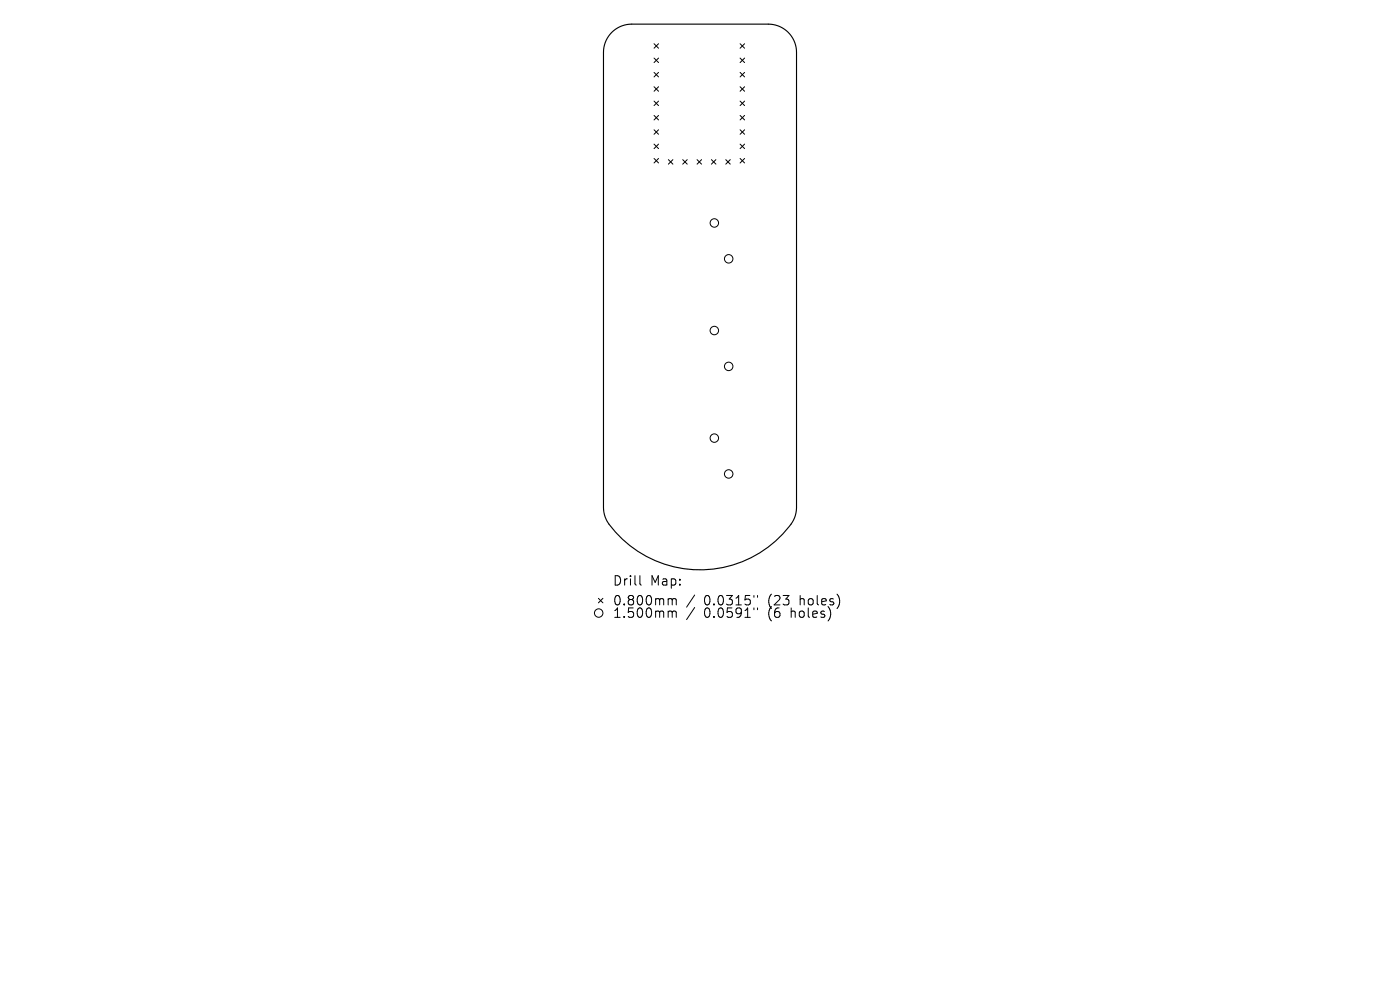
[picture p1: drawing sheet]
<svg xmlns="http://www.w3.org/2000/svg" width="297mm" height="210mm" viewBox="0 0 297 210" stroke-linecap="round" stroke-linejoin="round" font-family="sans-serif">
<defs><g id="words">
<g font-size="2.8">
<text x="129.9" y="124.5">Drill</text>
<text x="137.9" y="124.5">Map:</text>
<text x="129.9" y="128.7">0.800mm</text>
<text x="129.9" y="131.3">1.500mm</text>
<text x="149.4" y="128.7">0.0315&quot;</text>
<text x="149.4" y="131.3">0.0591&quot;</text>
<text x="163.1" y="128.7">(23</text>
<text x="163.1" y="131.3">(6</text>
<text x="168" y="131.3">holes)</text>
<text x="169.9" y="128.7">holes)</text>
</g>
</g></defs>
<path d="M129.8 6.9a6 6 0 0 1 4.2-1.8h29a6 6 0 0 1 6 6v96.5a6.1 6.1 0 0 1-1.6 4.1 23.9 23.9 0 0 1-38.8-1.5l-.4-1-.2-1.6v-96.5a6 6 0 0 1 1.8-4.2zM128 107.6h.1" fill="none" stroke="#000" stroke-width=".24"/>
<g fill="none" stroke="#000" stroke-width=".21">
<path d="M138.8 9.3l.9 .9M138.8 12.3l.9 1M138.8 15.4l.9 .9M138.8 18.4l.9 1M139.7 9.3l-.9 .9M139.7 12.3l-.9 1M139.7 15.4l-.9 .9M139.7 18.4l-.9 1M157 9.3l1 .9M157 12.3l1 1M157 15.4l1 .9M157 18.4l1 1"/>
<path d="M158 9.3l-1 .9M158 12.3l-1 1M158 15.4l-1 .9M158 18.4l-1 1M138.8 21.4l.9 1M138.8 24.5l.9 .9M138.8 27.5l.9 1M138.8 30.6l.9 .9M138.8 33.6l.9 1M139.7 21.4l-.9 1M139.7 24.5l-.9 .9M139.7 27.5l-.9 1"/>
<path d="M139.7 30.6l-.9 .9M139.7 33.6l-.9 1M141.8 33.9l1 .9M142.8 33.9l-1 .9M144.8 33.9l1 .9M145.8 33.9l-1 .9M147.9 33.9l.9 .9M148.8 33.9l-.9 .9M150.9 33.9l1 .9M151.9 33.9l-1 .9M154 33.9l.9 .9M154.9 33.9l-.9 .9"/>
<path d="M157 27.5l1 1M157 33.6l1 1M157 21.4l1 1M157 24.5l1 .9M157 30.6l1 .9M158 21.4l-1 1M158 24.5l-1 .9M158 27.5l-1 1M158 30.6l-1 .9M158 33.6l-1 1M126.9 126.9l1 1M127.9 126.9l-1 1"/>
<path d="M135.8 122.1v1.7l.2 .3M142 127l.5 .1 .1 .2M142 129.6l.5 .1 .1 .2M142.6 127.3l.3-.3 .5 .1 .1 1.2M142.6 127.3v1M142.6 129.9v1.1M142.6 129.9l.3-.3 .5 .1 .1 1.3M147.4 126.2l-1.7 2.6M147.4 128.9l-1.7 2.5M159.9 126.3v.4M159.9 129v.3M160.7 126.3v.4"/>
<path d="M160.7 129v.3"/>
<circle cx="151.5" cy="47.3" r=".9"/>
<circle cx="154.6" cy="54.9" r=".9"/>
<circle cx="151.5" cy="70.1" r=".9"/>
<circle cx="154.6" cy="77.7" r=".9"/>
<circle cx="151.5" cy="92.9" r=".9"/>
<circle cx="154.6" cy="100.5" r=".9"/>
<circle cx="127" cy="130" r=".9"/>
</g>
<use href="#words"/>
</svg>
